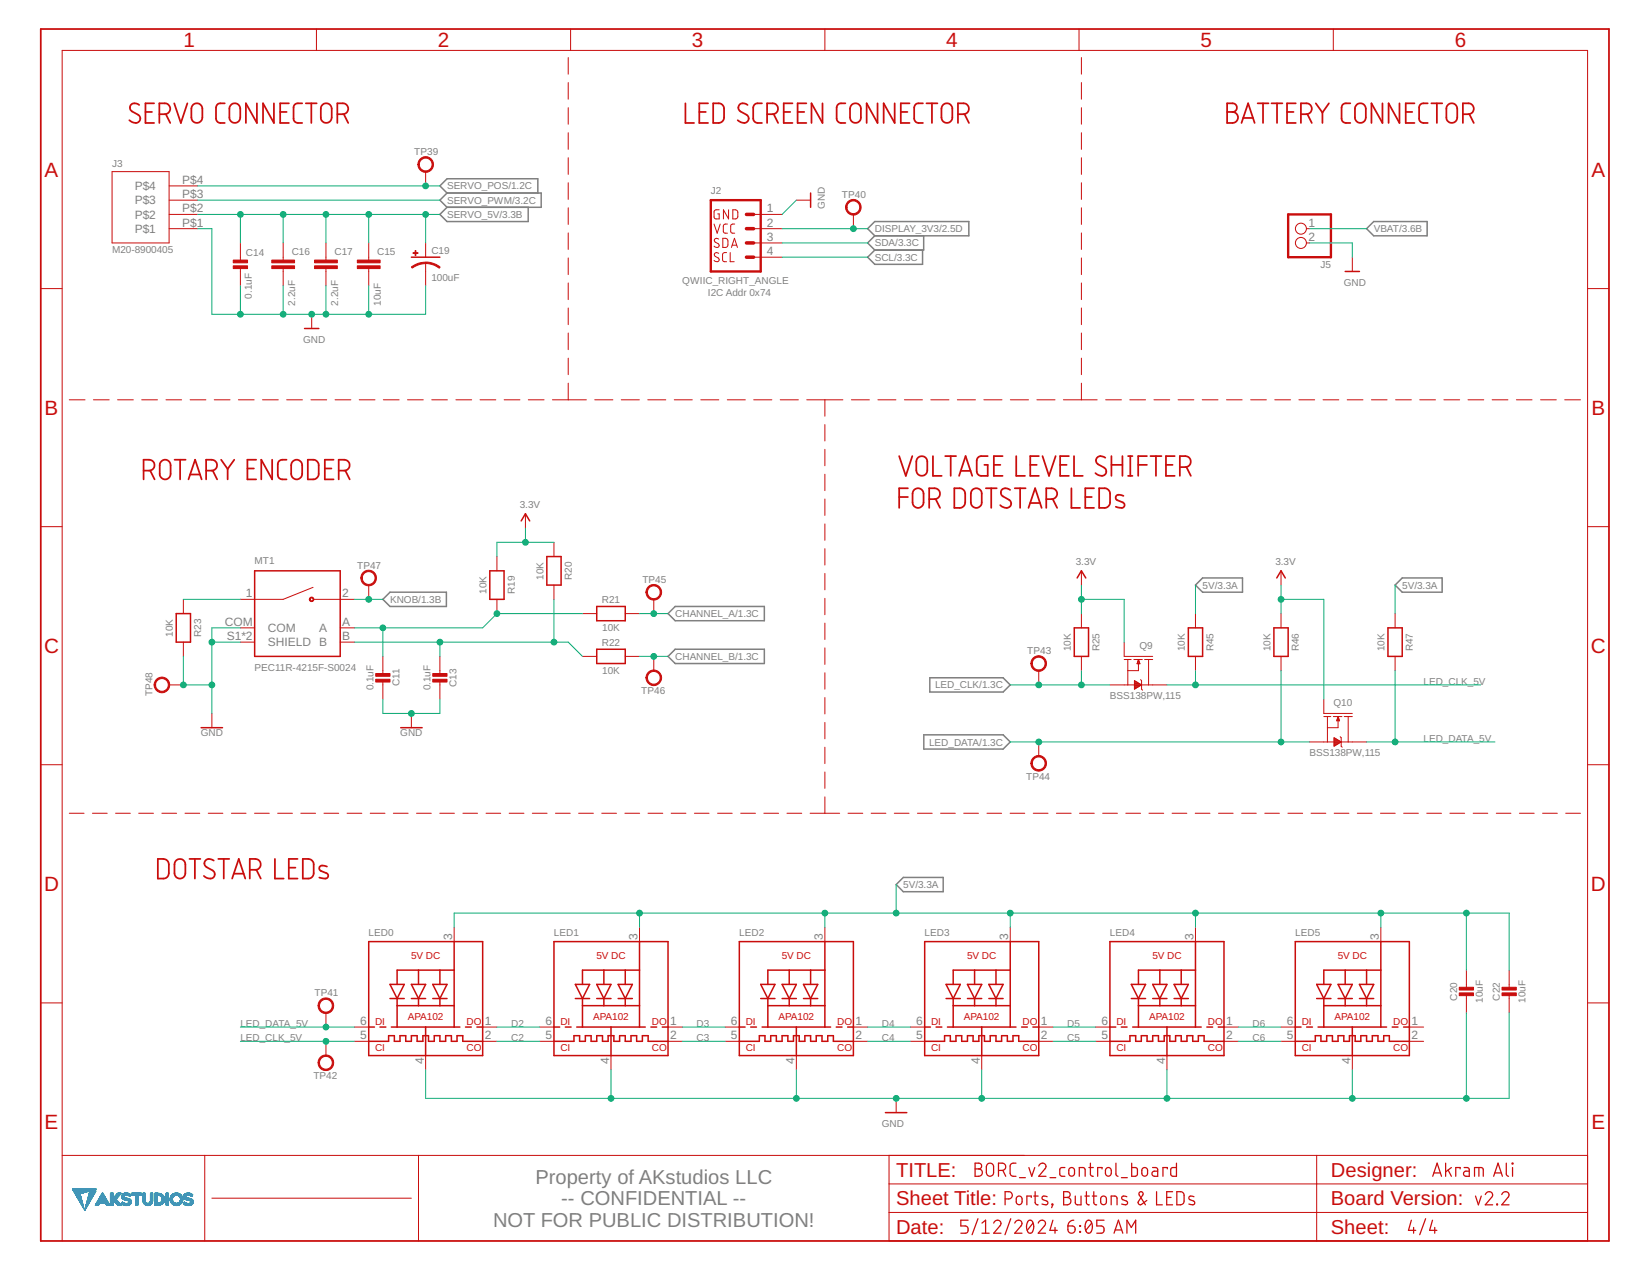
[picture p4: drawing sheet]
<svg xmlns="http://www.w3.org/2000/svg" width="279mm" height="216mm" viewBox="0 0 279 216" stroke-linecap="round" stroke-linejoin="round" font-family="sans-serif">
<defs><g id="words">
<g font-size="3.5" fill="#c90d0c">
<text x="31.1" y="8">1</text>
<text x="74.1" y="8">2</text>
<text x="117.1" y="8">3</text>
<text x="160.1" y="8">4</text>
<text x="203.2" y="8">5</text>
<text x="246.2" y="8">6</text>
<text x="7.5" y="29.9">A</text>
<text x="269.3" y="29.9">A</text>
<text x="7.5" y="70.2">B</text>
<text x="269.3" y="70.2">B</text>
<text x="7.5" y="110.5">C</text>
<text x="269.2" y="110.5">C</text>
<text x="7.5" y="150.8">D</text>
<text x="269.2" y="150.8">D</text>
<text x="7.5" y="191.1">E</text>
<text x="269.3" y="191.1">E</text>
</g>
<g font-size="3.4" fill="#808080">
<text x="90.6" y="200.3">Property of AKstudios LLC</text>
<text x="95" y="203.9">-- CONFIDENTIAL --</text>
<text x="83.4" y="207.6">NOT FOR PUBLIC DISTRIBUTION!</text>
</g>
<g font-size="3.4" fill="#c90d0c">
<text x="151.7" y="199.1">TITLE:</text>
<text x="151.7" y="203.9">Sheet Title:</text>
<text x="225.2" y="203.9">Board Version:</text>
<text x="225.2" y="199.1">Designer:</text>
<text x="151.7" y="208.8">Date:</text>
<text x="225.2" y="208.8">Sheet:</text>
</g>
<g font-size="2" fill="#808080">
<text x="22.8" y="34.6">P$3</text>
<text x="22.8" y="32.2">P$4</text>
<text x="30.8" y="35.9">P$2</text>
<text x="30.8" y="33.5">P$3</text>
<text x="30.8" y="31.1">P$4</text>
<text x="129.7" y="35.9">1</text>
<text x="22.8" y="39.4">P$1</text>
<text x="22.8" y="37">P$2</text>
<text x="30.8" y="38.4">P$1</text>
<text x="129.7" y="38.4">2</text>
<text x="129.7" y="40.8">3</text>
<text x="221.4" y="40.8">2</text>
<text x="221.4" y="38.4">1</text>
<text x="129.7" y="43.2">4</text>
<text x="41.6" y="101.1">1</text>
<text x="57.9" y="101.1">2</text>
<text x="38" y="105.9">COM</text>
<text x="45.3" y="107">COM</text>
<text x="54" y="107">A</text>
<text x="57.9" y="105.9">A</text>
<text x="38.4" y="108.3">S1*2</text>
<text x="45.3" y="109.4">SHIELD B</text>
<text x="57.9" y="108.3">B</text>
<text x="76.5" y="159" transform="rotate(-90 76.5 159)">3</text>
<text x="107.9" y="159" transform="rotate(-90 107.9 159)">3</text>
<text x="139.3" y="159" transform="rotate(-90 139.3 159)">3</text>
<text x="170.6" y="159" transform="rotate(-90 170.6 159)">3</text>
<text x="202" y="159" transform="rotate(-90 202 159)">3</text>
<text x="233.3" y="159" transform="rotate(-90 233.3 159)">3</text>
<text x="60.9" y="173.4">6</text>
<text x="82" y="173.4">1</text>
<text x="92.3" y="173.4">6</text>
<text x="113.4" y="173.4">1</text>
<text x="123.7" y="173.4">6</text>
<text x="144.8" y="173.4">1</text>
<text x="155" y="173.4">6</text>
<text x="176.1" y="173.4">1</text>
<text x="186.4" y="173.4">6</text>
<text x="207.5" y="173.4">1</text>
<text x="217.7" y="173.4">6</text>
<text x="238.8" y="173.4">1</text>
<text x="60.9" y="175.9">5</text>
<text x="82" y="175.9">2</text>
<text x="92.3" y="175.9">5</text>
<text x="113.4" y="175.9">2</text>
<text x="123.7" y="175.9">5</text>
<text x="144.8" y="175.9">2</text>
<text x="155" y="175.9">5</text>
<text x="176.1" y="175.9">2</text>
<text x="186.4" y="175.9">5</text>
<text x="207.5" y="175.9">2</text>
<text x="217.7" y="175.9">5</text>
<text x="238.8" y="175.9">2</text>
<text x="71.7" y="180.1" transform="rotate(-90 71.7 180.1)">4</text>
<text x="103.1" y="180.1" transform="rotate(-90 103.1 180.1)">4</text>
<text x="134.4" y="180.1" transform="rotate(-90 134.4 180.1)">4</text>
<text x="165.8" y="180.1" transform="rotate(-90 165.8 180.1)">4</text>
<text x="197.2" y="180.1" transform="rotate(-90 197.2 180.1)">4</text>
<text x="228.5" y="180.1" transform="rotate(-90 228.5 180.1)">4</text>
</g>
<g font-size="1.7" fill="#808080">
<text x="19" y="28.3">J3</text>
<text x="70.1" y="26.3">TP39</text>
<text x="75.7" y="34.5">SERVO_PWM/3.2C</text>
<text x="75.7" y="32.1">SERVO_POS/1.2C</text>
<text x="120.3" y="32.9">J2</text>
<text x="139.6" y="35.3" transform="rotate(-90 139.6 35.3)">GND</text>
<text x="142.5" y="33.5">TP40</text>
<text x="75.7" y="36.9">SERVO_5V/3.3B</text>
<text x="148" y="41.7">SDA/3.3C</text>
<text x="148" y="39.3">DISPLAY_3V3/2.5D</text>
<text x="232.5" y="39.3">VBAT/3.6B</text>
<text x="19" y="42.8">M20-8900405</text>
<text x="41.6" y="43.3">C14</text>
<text x="49.4" y="43.2">C16</text>
<text x="56.6" y="43.2">C17</text>
<text x="63.8" y="43.2">C15</text>
<text x="73" y="47.5">100uF</text>
<text x="73" y="42.9">C19</text>
<text x="148" y="44.1">SCL/3.3C</text>
<text x="223.5" y="45.3">J5</text>
<text x="42.6" y="50.5" transform="rotate(-90 42.6 50.5)">0.1uF</text>
<text x="50" y="51.7" transform="rotate(-90 50 51.7)">2.2uF</text>
<text x="57.2" y="51.7" transform="rotate(-90 57.2 51.7)">2.2uF</text>
<text x="64.4" y="51.7" transform="rotate(-90 64.4 51.7)">10uF</text>
<text x="115.5" y="48.1">QWIIC_RIGHT_ANGLE</text>
<text x="119.8" y="50">I2C Addr 0x74</text>
<text x="227.4" y="48.3">GND</text>
<text x="51.3" y="58">GND</text>
<text x="88" y="86">3.3V</text>
<text x="43.1" y="95.4">MT1</text>
<text x="182.1" y="95.6">3.3V</text>
<text x="215.8" y="95.6">3.3V</text>
<text x="60.5" y="96.2">TP47</text>
<text x="82.3" y="100.5" transform="rotate(-90 82.3 100.5)">10K</text>
<text x="87.1" y="100.5" transform="rotate(-90 87.1 100.5)">R19</text>
<text x="92" y="98.1" transform="rotate(-90 92 98.1)">10K</text>
<text x="96.8" y="98.1" transform="rotate(-90 96.8 98.1)">R20</text>
<text x="108.7" y="98.6">TP45</text>
<text x="203.5" y="99.6">5V/3.3A</text>
<text x="237.3" y="99.6">5V/3.3A</text>
<text x="29.2" y="107.7" transform="rotate(-90 29.2 107.7)">10K</text>
<text x="34.1" y="107.8" transform="rotate(-90 34.1 107.8)">R23</text>
<text x="66" y="102">KNOB/1.3B</text>
<text x="101.9" y="102">R21</text>
<text x="101.9" y="106.8">10K</text>
<text x="114.3" y="104.4">CHANNEL_A/1.3C</text>
<text x="43.1" y="113.5">PEC11R-4215F-S0024</text>
<text x="101.9" y="109.2">R22</text>
<text x="114.3" y="111.7">CHANNEL_B/1.3C</text>
<text x="173.8" y="110.7">TP43</text>
<text x="181.2" y="110.2" transform="rotate(-90 181.2 110.2)">10K</text>
<text x="186" y="110.2" transform="rotate(-90 186 110.2)">R25</text>
<text x="192.8" y="109.9">Q9</text>
<text x="200.5" y="110.2" transform="rotate(-90 200.5 110.2)">10K</text>
<text x="205.3" y="110.2" transform="rotate(-90 205.3 110.2)">R45</text>
<text x="215" y="110.2" transform="rotate(-90 215 110.2)">10K</text>
<text x="219.8" y="110.2" transform="rotate(-90 219.8 110.2)">R46</text>
<text x="234.3" y="110.2" transform="rotate(-90 234.3 110.2)">10K</text>
<text x="239.1" y="110.2" transform="rotate(-90 239.1 110.2)">R47</text>
<text x="25.8" y="117.8" transform="rotate(-90 25.8 117.8)">TP48</text>
<text x="63.2" y="116.8" transform="rotate(-90 63.2 116.8)">0.1uF</text>
<text x="67.6" y="116.1" transform="rotate(-90 67.6 116.1)">C11</text>
<text x="72.9" y="116.8" transform="rotate(-90 72.9 116.8)">0.1uF</text>
<text x="77.2" y="116.2" transform="rotate(-90 77.2 116.2)">C13</text>
<text x="101.9" y="114.1">10K</text>
<text x="108.5" y="117.5">TP46</text>
<text x="158.2" y="116.5">LED_CLK/1.3C</text>
<text x="187.8" y="118.3">BSS138PW,115</text>
<text x="225.7" y="119.5">Q10</text>
<text x="240.9" y="115.9">LED_CLK_5V</text>
<text x="34" y="124.6">GND</text>
<text x="67.7" y="124.6">GND</text>
<text x="240.9" y="125.5">LED_DATA_5V</text>
<text x="157.2" y="126.1">LED_DATA/1.3C</text>
<text x="173.7" y="131.9">TP44</text>
<text x="221.6" y="128">BSS138PW,115</text>
<text x="152.9" y="150.3">5V/3.3A</text>
<text x="62.4" y="158.3">LED0</text>
<text x="93.8" y="158.3">LED1</text>
<text x="125.1" y="158.3">LED2</text>
<text x="156.5" y="158.3">LED3</text>
<text x="187.8" y="158.3">LED4</text>
<text x="219.2" y="158.3">LED5</text>
<text x="40.7" y="173.8">LED_DATA_5V</text>
<text x="53.2" y="168.6">TP41</text>
<text x="86.5" y="173.8">D2</text>
<text x="117.9" y="173.8">D3</text>
<text x="149.2" y="173.8">D4</text>
<text x="180.6" y="173.8">D5</text>
<text x="212" y="173.8">D6</text>
<text x="246.6" y="169.3" transform="rotate(-90 246.6 169.3)">C20</text>
<text x="250.9" y="169.7" transform="rotate(-90 250.9 169.7)">10uF</text>
<text x="253.8" y="169.3" transform="rotate(-90 253.8 169.3)">C22</text>
<text x="258.2" y="169.7" transform="rotate(-90 258.2 169.7)">10uF</text>
<text x="40.7" y="176.2">LED_CLK_5V</text>
<text x="86.5" y="176.2">C2</text>
<text x="117.9" y="176.2">C3</text>
<text x="149.2" y="176.2">C4</text>
<text x="180.6" y="176.2">C5</text>
<text x="212" y="176.2">C6</text>
<text x="53" y="182.6">TP42</text>
<text x="149.2" y="190.7">GND</text>
</g>
<g font-size="1.7" fill="#c90d0c">
<text x="69.6" y="162.3">5V DC</text>
<text x="100.9" y="162.3">5V DC</text>
<text x="132.3" y="162.3">5V DC</text>
<text x="163.7" y="162.3">5V DC</text>
<text x="195" y="162.3">5V DC</text>
<text x="226.4" y="162.3">5V DC</text>
<text x="63.5" y="173.4">DI</text>
<text x="69" y="172.6">APA102</text>
<text x="79" y="173.4">DO</text>
<text x="94.8" y="173.4">DI</text>
<text x="100.4" y="172.6">APA102</text>
<text x="110.3" y="173.4">DO</text>
<text x="126.2" y="173.4">DI</text>
<text x="131.7" y="172.6">APA102</text>
<text x="141.7" y="173.4">DO</text>
<text x="157.6" y="173.4">DI</text>
<text x="163.1" y="172.6">APA102</text>
<text x="173.1" y="173.4">DO</text>
<text x="188.9" y="173.4">DI</text>
<text x="194.5" y="172.6">APA102</text>
<text x="204.4" y="173.4">DO</text>
<text x="220.3" y="173.4">DI</text>
<text x="225.8" y="172.6">APA102</text>
<text x="235.8" y="173.4">DO</text>
<text x="63.5" y="177.8">CI</text>
<text x="79" y="177.8">CO</text>
<text x="94.8" y="177.8">CI</text>
<text x="110.3" y="177.8">CO</text>
<text x="126.2" y="177.8">CI</text>
<text x="141.7" y="177.8">CO</text>
<text x="157.6" y="177.8">CI</text>
<text x="173.1" y="177.8">CO</text>
<text x="188.9" y="177.8">CI</text>
<text x="204.4" y="177.8">CO</text>
<text x="220.3" y="177.8">CI</text>
<text x="235.8" y="177.8">CO</text>
</g>
</g></defs>
<g fill="none" stroke="#808080" stroke-width=".25">
<path d="M75.6 32.7l-1.2 1.2 1.2 1.2M75.6 32.7h16v2.4h-16M75.6 32.7l-1.2-1.2 1.2-1.3h15.4v2.5M75.6 35.1l-1.2 1.2 1.2 1.2h13.8v-2.4M148 39.9l-1.2 1.2 1.2 1.2M148 37.5h16v2.4h-16l-1.2-1.2zM156.3 39.9v2.4h-8.3M231.3 38.7l1.2-1.2h9v2.4h-9zM148 42.3l-1.2 1.2 1.2 1.2h8.1v-2.4M202.3 99l1.2-1.2h6.8v2.4h-6.8zM236.1 99l1.2-1.2h6.8v2.4h-6.8zM64.8 101.4l1.2-1.2h9.5v2.4h-9.5z"/>
<path d="M113.1 111.1l1.2-1.2h15v2.4h-15zM114.3 102.6h15v2.4h-15l-1.2-1.2zM157.4 114.7h12.4l1.2 1.2-1.2 1.2h-12.4zM156.3 124.3h13.5l1.2 1.2-1.2 1.2h-13.5zM151.7 149.7l1.2-1.2h6.7v2.4h-6.7z"/>
</g>
<g fill="none" stroke="#c90d0c" stroke-width=".3">
<path d="M6.9 4.9h265.4v205.1h-265.4zM23.6 17.8a.87 .87 0 0 0-1.1-.3 .87 .87 0 0 0-.5 .9l.4 .5 1 .5a.8 .8 0 0 1 .2 1.2 .8 .8 0 0 1-1.2 .1l-.5-.4M24.6 18.9h1.1M26.1 17.5h-1.5v3.3h1.5M27 19.3a1.59 1.59 0 0 0 1.6-.3 .91 .91 0 0 0 .1-1 .91 .91 0 0 0-.8-.5h-.9v3.3M28.1 19.3l.7 1.5M29.5 17.5l1.1 3.3 1.1-3.3M32.7 17.7a.93 .93 0 0 1 1-.2 .93 .93 0 0 1 .5 .9v1.5a.93 .93 0 0 1-.9 .9 .93 .93 0 0 1-.9-.9v-1.5zM38 17.5h-.7a.7 .7 0 0 0-.7 .7v1.9a.77 .77 0 0 0 .7 .7h.7M39.1 17.7a.92 .92 0 0 1 1-.1 .92 .92 0 0 1 .6 .8v1.5a.92 .92 0 0 1-1 .9 .92 .92 0 0 1-.9-.9v-1.8zM43.5 17.5v3.3l-1.9-3.3v3.3M46.4 17.5v3.3l-1.9-3.3v3.3"/>
<path d="M47.4 18.9h1.1M48.9 17.5h-1.5v3.3h1.5M51.1 17.5h-.7a.7 .7 0 0 0-.7 .7v1.9a.73 .73 0 0 0 .7 .7h.7M51.8 17.5h1.8M52.7 17.5v3.3M54.6 17.7a.92 .92 0 0 1 1-.1 .92 .92 0 0 1 .5 .8v1.5a.92 .92 0 0 1-.9 .9 .92 .92 0 0 1-.9-.9v-1.8zM57.1 19.3a1.67 1.67 0 0 0 1.6-.3 .93 .93 0 0 0 .1-1 .93 .93 0 0 0-.8-.5h-.9v3.3M58.2 19.3l.7 1.5M116 17.5v3.3h1.5M118.3 18.9h1.1M119.8 17.5h-1.5v3.3h1.5M120.7 17.5a1.64 1.64 0 0 1 1.6 .2l.2 .7v1.7l-.2 .4a1.69 1.69 0 0 1-1.6 .3z"/>
<path d="M126.5 17.8a.87 .87 0 0 0-1-.3 .87 .87 0 0 0-.5 .9l.3 .5 1 .5a.8 .8 0 0 1 .2 1.2 .8 .8 0 0 1-1.1 .1l-.6-.4M128.9 17.5h-.7a.73 .73 0 0 0-.7 .7v1.9a.77 .77 0 0 0 .7 .7h.7M129.8 19.3a1.67 1.67 0 0 0 1.6-.3 .91 .91 0 0 0 .2-1 .91 .91 0 0 0-.9-.5h-.9v3.3M130.9 19.3l.8 1.5M132.6 18.9h1.1M134.1 17.5h-1.5v3.3h1.5M135 18.9h1.1M136.5 17.5h-1.5v3.3h1.5M139.2 17.5v3.3l-1.9-3.3v3.3M143.1 17.5h-.8a.73 .73 0 0 0-.7 .7v1.9a.77 .77 0 0 0 .7 .7h.8M144.2 17.7a.91 .91 0 0 1 1-.2 .91 .91 0 0 1 .5 .9v1.5a.92 .92 0 0 1-.9 .9 .92 .92 0 0 1-1-.9v-1.5zM148.5 17.5v3.3l-1.8-3.3v3.3"/>
<path d="M151.4 17.5v3.3l-1.9-3.3v3.3M152.4 18.9h1.2M153.9 17.5h-1.5v3.3h1.5M156.2 17.5h-.8a.7 .7 0 0 0-.7 .7v1.9a.77 .77 0 0 0 .7 .7h.8M156.8 17.5h1.8M157.7 17.5v3.3M159.6 17.7a.91 .91 0 0 1 1-.2 .91 .91 0 0 1 .6 .9v1.5a.92 .92 0 0 1-1 .9 .92 .92 0 0 1-.9-.9v-1.5zM162.1 19.3a1.67 1.67 0 0 0 1.6-.3 .91 .91 0 0 0 .2-1 .91 .91 0 0 0-.9-.5h-.9v3.3M163.2 19.3l.8 1.5M207.7 17.5h.9a.73 .73 0 0 1 .7 .7 .73 .73 0 0 1-.7 .7 .93 .93 0 0 1 .9 1 .93 .93 0 0 1-.9 .9h-.9zM207.7 18.9h.9M210.4 20h1.6"/>
<path d="M212.8 17.5h1.9M213.7 17.5v3.3M215.2 17.5h1.8M216.1 17.5v3.3M217.8 18.9h1.1M219.3 17.5h-1.5v3.3h1.5M220.2 19.3a1.67 1.67 0 0 0 1.6-.3 .93 .93 0 0 0 .1-1 .93 .93 0 0 0-.8-.5h-.9v3.3M221.3 19.3l.7 1.5M222.7 17.5l1.1 1.5M223.8 19v1.8M224.9 17.5l-1.1 1.5M228.5 17.5h-.7a.7 .7 0 0 0-.8 .7v1.9a.73 .73 0 0 0 .8 .7h.7"/>
<path d="M229.6 17.7a.92 .92 0 0 1 1-.1 .92 .92 0 0 1 .5 .8v1.5a.92 .92 0 0 1-.9 .9 .92 .92 0 0 1-.9-.9v-1.8zM234 17.5v3.3l-1.9-3.3v3.3M236.8 17.5v3.3l-1.8-3.3v3.3M237.9 18.9h1.1M239.4 17.5h-1.5v3.3h1.5M241.6 17.5h-.7a.7 .7 0 0 0-.7 .7v1.9a.73 .73 0 0 0 .7 .7h.7M242.2 17.5h1.9M243.2 17.5v3.3M245.1 17.7a.92 .92 0 0 1 1-.1 .92 .92 0 0 1 .5 .8v1.5a.92 .92 0 0 1-.9 .9 .92 .92 0 0 1-.9-.9v-1.8zM247.6 19.3a1.67 1.67 0 0 0 1.6-.3 .93 .93 0 0 0 .1-1 .93 .93 0 0 0-.8-.5h-.9v3.3M248.7 19.3l.7 1.5M210.1 20.8l1.1-3.3 1.1 3.3"/>
<path d="M24.3 79.6a1.67 1.67 0 0 0 1.6-.3 .91 .91 0 0 0 .2-1 .91 .91 0 0 0-.9-.5h-.9v3.3M25.4 79.6l.8 1.5M27.3 78a.91 .91 0 0 1 1-.1 .91 .91 0 0 1 .6 .8v1.5a.92 .92 0 0 1-.9 .9 .92 .92 0 0 1-1-.9l.1-1.8zM29.5 77.8h1.9M30.5 77.8v3.3M34.9 79.6a1.67 1.67 0 0 0 1.6-.3 .91 .91 0 0 0 .2-1 .91 .91 0 0 0-.9-.5h-.9v3.3M36 79.6l.7 1.5M37.4 77.8l1.1 1.6M38.5 79.4v1.7M39.6 77.8l-1.1 1.6M41.9 79.3h1.1M43.3 77.8h-1.4v3.3h1.4"/>
<path d="M46.1 77.8v3.3l-1.9-3.3v3.3M48.5 77.8h-.7a.77 .77 0 0 0-.8 .7v1.9a.74 .74 0 0 0 .8 .7h.7M49.6 78a.93 .93 0 0 1 1-.1 .93 .93 0 0 1 .5 .8v1.5a.93 .93 0 0 1-.9 .9 .93 .93 0 0 1-.9-.9v-1.5zM52.1 77.8h1.2l.4 .3 .2 .4v1.9l-.2 .4-.4 .3h-1.2zM55 79.3h1.1M56.5 77.8h-1.5v3.3h1.5M57.3 79.6a1.67 1.67 0 0 0 1.6-.3 .91 .91 0 0 0 .2-1 .91 .91 0 0 0-.8-.5h-1v3.3M58.4 79.6l.8 1.5M152.2 77.2l1.1 3.3 1.1-3.3M155.4 77.4a.93 .93 0 0 1 1-.1 .93 .93 0 0 1 .5 .8v1.5a.93 .93 0 0 1-.9 .9 .93 .93 0 0 1-.9-.9v-1.5zM157.9 77.2v3.3h1.5M160 77.2h1.8"/>
<path d="M160.9 77.2v3.3M162.6 79.7h1.7M167.2 77.2h-1.2a.77 .77 0 0 0-.7 .7v1.9a.77 .77 0 0 0 .7 .7h1.2v-1.8h-.6M168.2 78.7h1.1M169.7 77.2h-1.5v3.3h1.5M172 77.2v3.3h1.5M174.3 78.7h1.2M175.8 77.2h-1.5v3.3h1.5M176.4 77.2l1.1 3.3 1.1-3.3M179.4 78.7h1.1M180.9 77.2h-1.5v3.3h1.5M181.8 77.2v3.3h1.4"/>
<path d="M187 77.4a.87 .87 0 0 0-1-.2 .87 .87 0 0 0-.5 .9l.3 .5 1.1 .5a.8 .8 0 0 1 .2 1.2 .8 .8 0 0 1-1.2 .1l-.5-.3M188.1 78.7h1.8M188.1 77.2v3.3M189.9 77.2v3.3M190.9 77.2h.7M191.3 77.2v3.3M192.6 78.7h1.5M194.1 77.2h-1.5v3.3M194.7 77.2h1.9M195.6 77.2v3.3M197.3 78.7h1.1M198.8 77.2h-1.5v3.3h1.5"/>
<path d="M199.7 79a1.67 1.67 0 0 0 1.6-.3 .93 .93 0 0 0 .1-1 .93 .93 0 0 0-.8-.5h-.9v3.3M200.8 79l.7 1.5M31.9 81.1l1.1-3.3 1.1 3.3M32.2 80.3h1.6M152.2 84.1h1.4M153.6 82.6h-1.4v3.3M154.7 82.8a.95 .95 0 0 1 1-.1 .95 .95 0 0 1 .6 .8v1.5a.93 .93 0 0 1-.9 .9 .93 .93 0 0 1-1-.9v-1.5zM157.2 84.5a1.59 1.59 0 0 0 1.7-.4 .91 .91 0 0 0 .1-1 .91 .91 0 0 0-.8-.5h-1v3.3M158.3 84.5l.8 1.4M161.5 82.6h1.2l.4 .3 .2 .4v2l-.2 .4-.4 .2h-1.2zM162.3 80.5l1.1-3.3 1.1 3.3M164.6 82.8a.93 .93 0 0 1 1-.1 .93 .93 0 0 1 .5 .8v1.5a.92 .92 0 0 1-.9 .9 .92 .92 0 0 1-.9-.9v-1.5z"/>
<path d="M166.8 82.6h1.9M167.7 82.6v3.3M170.9 82.9a.87 .87 0 0 0-1-.3 .87 .87 0 0 0-.5 .9l.2 .4 1.2 .7a.79 .79 0 0 1 .1 1.1 .79 .79 0 0 1-1.1 .1l-.5-.3M171.7 82.6h1.9M172.6 82.6v3.3M174.1 85.9l1.1-3.3 1.1 3.3M174.3 85.1h1.7M177.1 84.5a1.59 1.59 0 0 0 1.6-.4 .91 .91 0 0 0 .1-1 .91 .91 0 0 0-.8-.5h-.9v3.3M178.2 84.5l.7 1.4M181.3 82.6v3.3h1.5M183.7 84.1h1.1M185.1 82.6h-1.4v3.3h1.4"/>
<path d="M186 82.6h1.2l.4 .3 .2 .4v2l-.2 .4-.4 .2h-1.2zM190.1 83.9l-.5-.2a.52 .52 0 0 0-.7 .2 .52 .52 0 0 0 .1 .7l1 .4a.48 .48 0 0 1 .3 .5 .48 .48 0 0 1-.5 .4l-1-.2M190.9 80.5h.7M26.7 145.3a1.79 1.79 0 0 1 1.6 .3l.3 .7-.1 1.7a.87 .87 0 0 1-.9 .7h-.9zM29.8 145.6a.91 .91 0 0 1 1-.2 .91 .91 0 0 1 .6 .9v1.4a.92 .92 0 0 1-1 1 .92 .92 0 0 1-.9-1v-1.4zM32.1 145.3h1.8M33 145.3v3.4M36.2 145.6a.89 .89 0 0 0-1.1-.3 .89 .89 0 0 0-.5 1l.4 .4 1 .6a.76 .76 0 0 1 .3 1 .76 .76 0 0 1-1 .3l-.8-.4M36.9 145.3h1.9M37.9 145.3v3.4M39.3 148.7l1.1-3.4 1.1 3.4M39.6 147.8h1.6"/>
<path d="M42.3 147.2h.9a.92 .92 0 0 0 .9-.9 .92 .92 0 0 0-.9-1h-.9v3.4M43.4 147.2l.7 1.5M46.5 145.3v3.4h1.5M48.9 146.8h1.1M50.4 145.3h-1.5v3.4h1.5M51.2 145.3a1.69 1.69 0 0 1 1.6 .3l.3 .7v1.4l-.1 .5a.86 .86 0 0 1-.8 .5h-1zM55.3 146.6l-.8-.1a.48 .48 0 0 0-.5 .3 .48 .48 0 0 0 .3 .6l.9 .3a.47 .47 0 0 1 .3 .6 .47 .47 0 0 1-.4 .4l-1.1-.2"/>
</g>
<g fill="none" stroke="#c90d0c" stroke-width=".17">
<path d="M53.6 4.9v3.6M96.2 9.7v2.9M96.2 14v2.8M96.2 18.2v2.8M96.6 4.9v3.6M139.6 4.9v3.6M182.6 4.9v3.6M183 9.7v2.9M183 14v2.8M183 18.2v2.8M225.6 4.9v3.6M19 29h9.6v12.1h-9.6z"/>
<path d="M28.6 36.3h4.8M28.6 38.7h4.8M28.6 33.9h4.8M28.6 31.5h4.8M72 29v2.5M96.2 22.5v2.8M96.2 26.7v2.8M96.2 30.9v2.8M96.2 35.2v2.8M96.2 39.4v2.8M120.8 37.9l.6 1.6 .5-1.6M121.7 35.5h-.5l-.3 .2-.1 1 .3 .3h.6v-.8h-.2"/>
<path d="M123.1 37.9l-.5 .1-.2 .3v.9l.2 .2 .5 .1M123.3 35.5v1.5l-.9-1.5v1.5M124 35.5h.4a.43 .43 0 0 1 .5 .4l-.1 .9-.2 .2h-.6zM124.3 37.9l-.6 .1v.3v1.1l.6 .1M127.5 36.3h4.9M127.5 38.7h4.9M134.8 33.9h2.4M144.4 36.3v2.4M183 22.5v2.8M183 26.7v2.8M183 30.9v2.8M183 35.2v2.8"/>
<path d="M183 39.4v2.8M221.1 38.7h.5M6.9 48.8h3.6M40.7 41.1v3.1M40.7 45.2v3.1M47.9 41.1v2.9M47.9 45.4v2.9M52.7 53.2v2.4M55.2 41.1v2.9M55.2 45.4v2.9M62.4 41.1v2.9M62.4 45.4v2.9"/>
<path d="M72 41.1v2.4M72 44.5v3.8M96.2 43.6v2.9M96.2 47.9v2.8M96.2 52.1v2.8M96.2 56.3v2.9M121.6 40.4l-.4-.1-.2 .1-.1 .3 .2 .3 .4 .2a.36 .36 0 0 1 .2 .5 .36 .36 0 0 1-.5 .1l-.4-.1M121.6 42.9l-.4-.2-.2 .1-.1 .3 .2 .3 .4 .2a.36 .36 0 0 1 .2 .5 .36 .36 0 0 1-.5 .2l-.4-.2M122.3 40.3h.5a.43 .43 0 0 1 .4 .5v.6l-.1 .3-.8 .2zM123 42.7l-.5 .1-.2 .3v1l.2 .2h.5M123.6 42.7v1.6h.6M123.8 41.9l.5-1.6 .5 1.6"/>
<path d="M123.9 41.5h.8M127.5 41.1h4.9M127.5 43.5h4.9M183 43.6v2.9M183 47.9v2.8M183 52.1v2.8M183 56.3v2.9M221.1 41.1h.5M228.9 43.5v2.4M268.7 48.8h3.6M11.7 67.6h2.7M15.8 67.6h2.7"/>
<path d="M19.9 67.6h2.7M24 67.6h2.6M28.1 67.6h2.6M32.2 67.6h2.6M36.3 67.6h2.6M40.3 67.6h2.7M44.4 67.6h2.7M48.5 67.6h2.7M52.6 67.6h2.7M56.7 67.6h2.7M60.8 67.6h2.7M64.9 67.6h2.6"/>
<path d="M69 67.6h2.6M73.1 67.6h2.6M77.2 67.6h2.6M81.2 67.6h2.7M85.3 67.6h2.7M89.4 67.6h2.7M93.5 67.6h5.7M96.2 60.6v2.8M96.2 64.8v2.8M100.6 67.6h3.1M105.1 67.6h3.1M109.6 67.6h3.1"/>
<path d="M114.1 67.6h3.1M118.6 67.6h3M123.1 67.6h3M127.6 67.6h3M132 67.6h3.1M136.5 67.6h6.1M139.6 67.6v2.8M139.6 71.8v2.8M139.6 76v2.8M144.1 67.6h3M148.6 67.6h3M153.1 67.6h3"/>
<path d="M157.5 67.6h3.1M162 67.6h3.1M166.5 67.6h3.1M171 67.6h3.1M175.5 67.6h3M180 67.6h5.7M183 60.6v2.8M183 64.8v2.8M187.1 67.6h2.7M191.2 67.6h2.7M195.3 67.6h2.7M199.4 67.6h2.6"/>
<path d="M203.5 67.6h2.6M207.6 67.6h2.6M211.6 67.6h2.7M215.7 67.6h2.7M219.8 67.6h2.7M223.9 67.6h2.7M228 67.6h2.7M232.1 67.6h2.6M236.2 67.6h2.6M240.3 67.6h2.6M244.3 67.6h2.7M248.4 67.6h2.7"/>
<path d="M252.5 67.6h2.7M256.6 67.6h2.7M260.7 67.6h2.7M264.8 67.6h2.7M6.9 89.1h3.6M53 99.4l-5.1 2h-7.2M62.4 99v2.4M84.1 94.2v2.4M88.9 86.9v2.4M93.7 91.8v2.4M93.7 99v2.4M139.6 80.2v2.8"/>
<path d="M139.6 84.4v2.8M139.6 88.6v2.8M139.6 92.8v2.8M139.6 97v2.8M183 96.6v2.4M216.8 96.6v2.4M268.7 89.1h3.6M28.6 115.9h2.4M31 101.4v2.4M31 108.6v2.5M40.7 106.2h2.4M40.7 108.6h2.4"/>
<path d="M53.1 101.4h6.9M57.6 106.2h2.4M57.6 108.6h2.4M64.8 111.1v3.1M64.8 115.2v3.1M74.4 111.1v3.1M74.4 115.2v3.1M84.1 101.4v2.4M98.6 103.8h2.4M98.6 111.1h2.4M105.8 103.8h2.4M105.8 111.1h2.4"/>
<path d="M110.6 101.4v2.4M110.6 111.1v2.4M139.6 101.2v2.8M139.6 105.4v2.8M139.6 109.6v2.8M139.6 113.8v2.8M139.6 118v2.8M175.8 113.5v2.4M183 103.8v2.4M183 111.1v2.4M187.8 115.9h9.7M190.2 108.6v2.5h4.9"/>
<path d="M190.2 111.6h1.2M190.9 111.6v4.3M191.9 111.6h1.4M192 115.2l1.2 .7-1.2 .7zM192 116.6h.1M192 116.5h.3M192 116.3h.4M192 116.2h.6M192 116.1h.8M192 116h1M192 115.8h1M192 115.7h.8"/>
<path d="M192 115.5h.6M192 115.4h.4M192 115.3h.3M192 115.2h.1M192.4 112.3h.5M192.5 112.2h.3M192.5 112h.3M192.6 111.9h.2M192.6 111.8h.1M192.6 111.7h.1M192.7 112.3v1.2h-1.8M192.7 111.6l.2 .7h-.5z"/>
<path d="M193 115l.2 .2v1.4l.2 .2M193.7 111.6h1.4M194.4 111.6v4.3M202.3 103.8v2.4M202.3 111.1v2.4M216.8 103.8v2.4M216.8 111.1v2.4M224 118.3v2.4h4.9M236.1 103.8v2.4M236.1 111.1v2.4M6.9 129.4h3.6M11.7 137.6h2.5"/>
<path d="M15.6 137.6h2.5M19.6 137.6h2.5M23.5 137.6h2.5M27.4 137.6h2.5M31.3 137.6h2.5M35.2 137.6h2.5M35.9 120.7v2.4M39.2 137.6h2.4M43.1 137.6h2.5M47 137.6h2.5M50.9 137.6h2.5M54.8 137.6h2.5"/>
<path d="M58.7 137.6h2.5M62.7 137.6h2.5M66.6 137.6h2.5M69.6 120.7v2.4M70.5 137.6h2.5M74.4 137.6h2.5M78.3 137.6h2.5M82.3 137.6h2.4M86.2 137.6h2.5M90.1 137.6h2.5M94 137.6h2.5M97.9 137.6h2.5"/>
<path d="M101.8 137.6h2.5M105.7 137.6h2.5M109.7 137.6h2.5M113.6 137.6h2.5M117.5 137.6h2.5M121.4 137.6h2.5M125.3 137.6h2.5M129.3 137.6h2.5M133.2 137.6h2.5M137.1 137.6h5M139.6 122.2v2.8M139.6 126.4v2.8"/>
<path d="M139.6 130.6v2.8M139.6 134.8v2.8M143.5 137.6h2.5M147.4 137.6h2.5M151.3 137.6h2.5M155.3 137.6h2.5M159.2 137.6h2.5M163.1 137.6h2.5M167 137.6h2.5M170.9 137.6h2.5M174.9 137.6h2.5M175.8 125.5v2.5"/>
<path d="M178.8 137.6h2.5M182.7 137.6h2.5M186.6 137.6h2.5M190.5 137.6h2.5M194.4 137.6h2.5M198.4 137.6h2.5M202.3 137.6h2.5M206.2 137.6h2.5M210.1 137.6h2.5M214 137.6h2.5M218 137.6h2.5M221.6 125.5h4.2"/>
<path d="M221.9 137.6h2.5M224 121.2h1.2M224.6 121.2v4.3M225.6 121.2h1.5M225.8 124.8l1.2 .7-1.2 .8zM225.8 126.2h.1M225.8 126h.3M225.8 125.9h.5M225.8 125.8h.7M225.8 125.7h.9M225.8 125.6h1.1M225.8 125.5h1.1"/>
<path d="M225.8 125.4h.9M225.8 125.3h.7M225.8 125.2h.5M225.8 125h.3M225.8 124.9h.2M225.8 137.6h2.5M226.2 121.9h.5M226.3 121.8h.3M226.3 121.6h.3M226.4 121.5h.1M226.4 121.4h.1M226.4 121.3h.1"/>
<path d="M226.4 122v1.1h-1.8M226.4 121.2l.3 .8h-.5zM226.8 124.7l.2 .1v1.5l.1 .1M227 125.5h4.3M227.5 121.2h1.4M228.2 121.2v4.3M229.7 137.6h2.5M233.6 137.6h2.5M237.5 137.6h2.5M241.4 137.6h2.5M245.4 137.6h2.5M249.3 137.6h2.5"/>
<path d="M253.2 137.6h2.5M257.1 137.6h2.5M261 137.6h2.5M265 137.6h2.5M268.7 129.4h3.6M76.9 156.9v2.4M108.2 156.9v2.4M139.6 156.9v2.4M171 156.9v2.4M202.3 156.9v2.4M233.7 156.9v2.4M6.9 169.7h3.6"/>
<path d="M55.2 171.4v2.4M55.2 176.2v2.4M60 173.8h2.4M60 176.2h2.4M72 178.6v2.4M81.7 173.8h2.4M81.7 176.2h2.4M91.3 173.8h2.4M91.3 176.2h2.4M103.4 178.6v2.4M113.1 173.8h2.4M113.1 176.2h2.4"/>
<path d="M122.7 173.8h2.4M122.7 176.2h2.4M134.8 178.6v2.4M144.4 173.8h2.4M144.4 176.2h2.4M154.1 173.8h2.4M154.1 176.2h2.4M166.1 178.6v2.4M175.8 173.8h2.4M175.8 176.2h2.4M185.4 173.8h2.4M185.4 176.2h2.4"/>
<path d="M197.5 178.6v2.4M207.1 173.8h2.4M207.1 176.2h2.4M216.8 173.8h2.4M216.8 176.2h2.4M228.9 178.6v2.4M238.5 173.8h2.4M238.5 176.2h2.4M248.2 164.1v3.2M248.2 168.2v3.2M255.4 164.1v3.2M255.4 168.2v3.2"/>
<path d="M268.7 169.7h3.6M10.5 195.5h258.2M34.6 195.5v14.5M70.8 195.5v14.5M150.5 195.5v14.5h118.2v-201.5h-258.2v201.5M151.7 185.8v2.5M222.8 195.5v14.5M35.9 202.7h33.7M150.5 205.1h118.2M150.5 200.3h118.2"/>
<circle cx="220.2" cy="38.7" r=".93"/>
<circle cx="220.2" cy="41.1" r=".93"/>
</g>
<g fill="none" stroke="#c90d0c" stroke-width=".21">
<path d="M165 196.8h.6a.49 .49 0 0 1 .5 .5 .49 .49 0 0 1-.5 .5 .62 .62 0 0 1 .6 .6 .62 .62 0 0 1-.6 .6h-.6zM165 197.8h.6M167.2 196.9l.5-.1 .3 .3 .1 1.3a.61 .61 0 0 1-.6 .6 .61 .61 0 0 1-.6-.6v-1zM169 198h.6a.61 .61 0 0 0 .6-.6 .61 .61 0 0 0-.6-.6h-.6v2.2M169.7 198l.5 1M171.9 196.8h-.5a.51 .51 0 0 0-.5 .5v1.2l.1 .3 .4 .2h.5M172.5 199.3h1M174.1 197.5l.5 1.5 .5-1.5M175.8 197.3a.6 .6 0 0 1 .8-.5 .6 .6 0 0 1 .2 1l-1 1.2h1.2M177.7 199.3h1M180.2 197.5l-.6 .1-.3 .3 .1 .9 .3 .2h.5M181 197.7l.4-.2a.83 .83 0 0 1 0 1.5l-.3-.1-.2-.2z"/>
<path d="M182.6 199v-1.5l.8 .1 .2 .2v1.2M184.3 197.5h.7M184.5 196.8l.1 2 .4 .2M186.5 197.8v-.3h-.7v1.5M187.2 197.7l.5-.2a.83 .83 0 0 1 0 1.5l-.4-.1-.2-.2v-.7zM188.8 196.8l.1 2 .3 .2M189.8 199.3h1M191.5 196.8v2.2h.8l.2-.2v-1l-.2-.2-.8-.1M193.3 197.7l.5-.2a.83 .83 0 0 1 0 1.5l-.3-.1-.2-.2zM195.1 197.5l.6 .1 .2 .2v1.2h-.5a.43 .43 0 0 1-.5-.4 .43 .43 0 0 1 .5-.4h.5M197.5 197.8v-.3h-.7v1.5M199.1 196.8v2.2h-.8l-.2-.2v-1l.2-.2 .8-.1"/>
<path d="M242.5 199l.7-2.2 .7 2.2M242.7 198.5h1.1M244.6 196.8v2.2M245.1 198l.5 1M245.6 197.5l-1 .8M247.1 197.8v-.3h-.7v1.5M247.8 197.5l.6 .1 .2 .2v1.2h-.5a.43 .43 0 0 1-.4-.4 .43 .43 0 0 1 .4-.4h.5M249.5 199v-1.5h1.2l.2 .2 .1 .2v1.1M250.3 197.5v1.5M252.8 199l.7-2.2 .8 2.2M253 198.5h1.1M254.9 196.8v1.8l.1 .3 .3 .1"/>
<path d="M255.9 196.8h.1v.1h-.1zM256 197.5v1.5M163.8 206.5h-1.2v.9h.7a.63 .63 0 0 1 .5 .6 .63 .63 0 0 1-.5 .7h-.7M165.5 206.2l-1 2.7M166.2 208.7h1.2M166.2 206.9l.6-.4v2.2M168.2 206.9a.6 .6 0 0 1 .8-.4 .6 .6 0 0 1 .2 .9l-1 1.3h1.2M170.1 202.9h.6a.61 .61 0 0 0 .6-.7 .61 .61 0 0 0-.6-.6h-.6v2.3M171 206.2l-.9 2.7M171.7 206.9a.61 .61 0 0 1 .9-.4 .61 .61 0 0 1 .2 .9l-1.1 1.3h1.3M172.1 202.5l.5-.1a.84 .84 0 0 1 .1 1.4h-.3l-.4-.3zM174 206.6a.51 .51 0 0 1 .6-.1 .51 .51 0 0 1 .3 .5v.6v.5a.53 .53 0 0 1-.6 .6 .53 .53 0 0 1-.5-.6l-.1-.8z"/>
<path d="M174.5 202.6v-.2h-.7v1.5M174.8 206.9l-1 1.3M174.9 202.4h.8M175.2 201.6v1.9l.2 .3 .3 .1M175.7 206.9a.6 .6 0 0 1 .9-.4 .6 .6 0 0 1 .1 .9l-1 1.3h1.2M177.2 202.5l-.5-.1a.32 .32 0 0 0-.4 .2 .32 .32 0 0 0 .2 .4l.6 .2a.33 .33 0 0 1 .2 .4 .33 .33 0 0 1-.3 .3l-.7-.2M178 203.7h.2v.2h-.2zM178.2 203.9l-.2 .4M178.2 206.5l-.5 1.7h1.2M178.5 207.7v1M180 201.6h.6a.49 .49 0 0 1 .5 .5 .49 .49 0 0 1-.5 .5 .62 .62 0 0 1 .6 .6 .62 .62 0 0 1-.6 .7h-.6zM180 202.6h.6"/>
<path d="M180.7 207.4h.8a.62 .62 0 0 1 .5 .7 .62 .62 0 0 1-.7 .6 .62 .62 0 0 1-.6-.7zM181.7 206.5a.98 .98 0 0 0-1 .9M182 202.4v1.2l.3 .3h.6v-1.5M182.7 207.4h.2v.1h-.2zM182.7 208.4h.2v.1h-.2zM183.6 202.4h.7M183.9 201.6v2l.2 .2 .2 .1M183.9 206.6a.51 .51 0 0 1 .6-.1 .51 .51 0 0 1 .3 .5l.1 .6-.1 .5a.54 .54 0 0 1-.6 .6 .54 .54 0 0 1-.5-.6l-.1-.8zM184.7 206.9l-1 1.3M184.8 202.4h.8M185.1 201.6v2l.5 .3M186.4 202.5l.4-.1a.83 .83 0 0 1 0 1.4h-.3l-.2-.3z"/>
<path d="M186.8 206.5h-1.2v.9h.8a.63 .63 0 0 1 .4 .6 .63 .63 0 0 1-.4 .7h-.8M188 203.9v-1.5h.8l.2 .2v1.3M188.5 208.7l.8-2.2 .7 2.2M188.7 208.1h1.1M190.7 202.5l-.6-.1a.32 .32 0 0 0-.3 .2 .32 .32 0 0 0 .2 .4l.6 .2a.33 .33 0 0 1 .2 .4 .33 .33 0 0 1-.3 .3l-.7-.2M190.7 208.7v-2.2l.8 1.2 .7-1.2v2.2M194.1 203.1l-.9 .7a.37 .37 0 0 1-.5-.1 .37 .37 0 0 1 0-.4l.7-1.1a.36 .36 0 0 0-.3-.6 .36 .36 0 0 0-.3 .6l1 1.7M195.7 201.6v2.3h1M197.4 202.6h.8M198.4 201.6h-1v2.3h1M199.2 201.6l.8 .1 .3 .2 .1 1.3a.6 .6 0 0 1-.6 .7h-.6zM202.1 202.5l-.6-.1a.32 .32 0 0 0-.3 .2 .32 .32 0 0 0 .2 .4l.6 .2 .2 .2a.32 .32 0 0 1-.3 .5l-.7-.2"/>
<path d="M238.8 206.5l-.4 1.7h1.2M239.2 207.7v1M241.3 206.2l-1 2.7M242.4 206.5l-.5 1.7h1.3M242.8 207.7v1M249.7 202.4l.5 1.5 .5-1.5M251.4 202.1a.61 .61 0 0 1 .8-.5 .61 .61 0 0 1 .2 1l-1 1.3h1.2M253.3 203.7h.1v.2h-.1zM254.1 202.1a.6 .6 0 0 1 .9-.5 .6 .6 0 0 1 .2 1l-1.1 1.3h1.3"/>
</g>
<g fill="#c90d0c" stroke="#c90d0c" stroke-width=".17">
<path d="M52.5 101.1a.39 .39 0 0 1 .6 .2 .39 .39 0 0 1-.3 .5 .39 .39 0 0 1-.5-.4h.2a.25 .25 0 0 1 .4-.2 .25 .25 0 0 1 0 .4 .25 .25 0 0 1-.4-.1v-.1h-.2z" fill-rule="evenodd"/>
<path d="M72 44.3h.3a4 4 0 0 1 2.2 .9l-.2 .2a3.7 3.7 0 0 0-2.3-.8z" fill-rule="evenodd"/>
<path d="M69.6 45.2l.2-.2a3.7 3.7 0 0 1 2.2-.6v.2a3.8 3.8 0 0 0-2.2 .8z" fill-rule="evenodd"/>
<path d="M71.1 26.9a1.32 1.32 0 0 1 2.1 .3 1.32 1.32 0 0 1-.8 1.9 1.32 1.32 0 0 1-1.7-1.3h.3a1.08 1.08 0 0 1 1.5-1 1.08 1.08 0 0 1 .2 1.8 1.08 1.08 0 0 1-1.7-.5v-.3h-.3l.2-.6z" fill-rule="evenodd"/>
<path d="M143.5 34.1a1.32 1.32 0 0 1 2.1 .3 1.32 1.32 0 0 1-.8 1.9 1.32 1.32 0 0 1-1.7-1.2h.2a1.08 1.08 0 0 1 1.6-.9 1.08 1.08 0 0 1 .2 1.8 1.08 1.08 0 0 1-1.7-.7l-.1-.2h-.2v-.4z" fill-rule="evenodd"/>
<path d="M54.2 169.2a1.33 1.33 0 0 1 2.1 .3 1.33 1.33 0 0 1-.8 1.9 1.33 1.33 0 0 1-1.7-1.2h.3a1.09 1.09 0 0 1 1.5-1 1.09 1.09 0 0 1 .3 1.8 1.09 1.09 0 0 1-1.8-.5v-.3h-.3l.2-.7z" fill-rule="evenodd"/>
<path d="M54.2 178.9a1.33 1.33 0 0 1 2.1 .2 1.33 1.33 0 0 1-.8 2 1.33 1.33 0 0 1-1.7-1.3h.3a1.09 1.09 0 0 1 1.5-1 1.09 1.09 0 0 1 .3 1.8 1.09 1.09 0 0 1-1.8-.5v-.3h-.3l.2-.6z" fill-rule="evenodd"/>
<path d="M174.8 111.3a1.32 1.32 0 0 1 2.1 .3 1.32 1.32 0 0 1-.8 1.9 1.32 1.32 0 0 1-1.6-1.2h.2a1.08 1.08 0 0 1 1.5-1 1.08 1.08 0 0 1 .3 1.8 1.08 1.08 0 0 1-1.8-.6v-.2h-.2l.1-.7z" fill-rule="evenodd"/>
<path d="M174.8 128.2a1.32 1.32 0 0 1 2.1 .3 1.32 1.32 0 0 1-.8 1.9 1.32 1.32 0 0 1-1.6-1.2h.2a1.08 1.08 0 0 1 1.5-1.1 1.08 1.08 0 0 1 .3 1.8 1.08 1.08 0 0 1-1.8-.5v-.2h-.2l.1-.7z" fill-rule="evenodd"/>
<path d="M109.7 99.3a1.33 1.33 0 0 1 2.1 .3 1.33 1.33 0 0 1-.8 1.9 1.33 1.33 0 0 1-1.7-1.3h.3a1.09 1.09 0 0 1 1.5-1 1.09 1.09 0 0 1 .3 1.8 1.09 1.09 0 0 1-1.8-.5v-.3h-.3l.2-.7z" fill-rule="evenodd"/>
<path d="M109.7 113.7a1.33 1.33 0 0 1 2.1 .4 1.33 1.33 0 0 1-.8 1.9 1.33 1.33 0 0 1-1.7-1.3h.3a1.08 1.08 0 0 1 1.5-1 1.08 1.08 0 0 1 .3 1.8 1.08 1.08 0 0 1-1.8-.5v-.3h-.3l.2-.7z" fill-rule="evenodd"/>
<path d="M61.4 96.9a1.32 1.32 0 0 1 2.1 .2 1.32 1.32 0 0 1-.8 2 1.32 1.32 0 0 1-1.6-1.3h.2a1.09 1.09 0 0 1 1.5-1 1.09 1.09 0 0 1 .3 1.8 1.09 1.09 0 0 1-1.8-.5v-.3h-.2l.1-.7z" fill-rule="evenodd"/>
<path d="M26.5 115a1.32 1.32 0 0 1 2 .2 1.32 1.32 0 0 1-.8 2 1.32 1.32 0 0 1-1.6-1.3h.2a1.08 1.08 0 0 1 1.6-.9 1.08 1.08 0 0 1 .2 1.8 1.08 1.08 0 0 1-1.7-.6l-.1-.3h-.2v-.4z" fill-rule="evenodd"/>
</g>
<g fill="none" stroke="#c90d0c" stroke-width=".25">
<path d="M137.2 32.7v2.4M51.5 55.6h2.5M69.6 43.5h4.8M227.6 45.9h2.5M43.1 96.6h14.5v14.5h-14.5zM82.9 96.6h2.4v4.8h-2.4zM88.2 88.1l.7-1.2 .7 1.2M92.5 94.2h2.5v4.8h-2.5zM182.3 97.8l.7-1.2 .7 1.2M216.1 97.8l.7-1.2 .7 1.2M29.8 103.8h2.4v4.8h-2.4zM101 102.6h4.8v2.4h-4.8z"/>
<path d="M101 109.9h4.8v2.4h-4.8zM181.8 106.2h2.4v4.9h-2.4zM201.1 106.2h2.4v4.9h-2.4zM215.6 106.2h2.4v4.9h-2.4zM234.9 106.2h2.4v4.9h-2.4zM34 123.1h3.7M67.8 123.1h3.6M62.4 159.3h19.3v19.3h-19.3zM76.9 159.3v14.5M93.7 159.3h19.4v19.3h-19.4zM108.2 159.3v14.5M125.1 159.3h19.3v19.3h-19.3z"/>
<path d="M139.6 159.3v14.5M156.5 159.3h19.3v19.3h-19.3zM171 159.3v14.5M187.8 159.3h19.3v19.3h-19.3zM202.3 159.3v14.5M219.2 159.3h19.3v19.3h-19.3zM233.7 159.3v14.5M62.4 176.2h3.4v-1h.9v1h1v-1h1v1h.9v-1h1v1h1v-1h.9v1h1v-1h.9v1h1v-1h1v1h.9v-1h1v1h3.4M62.4 173.8h1M64.3 173.8h1M66 166.6h2.4l-1.2 2.4zM66 169h2.4"/>
<path d="M66.2 173.8h11.6M67.2 169v4.8M67.2 170.2h9.7M69.6 166.6h2.4l-1.2 2.4zM69.6 169h2.4M70.8 164.1v2.5M70.8 169v1.2M72 173.8v4.8M73.2 166.6h2.4l-1.2 2.4zM73.2 169h2.4M74.4 164.1v2.5M74.4 169v1.2"/>
<path d="M76.9 164.1h-9.7v2.5M78.8 173.8h1M80.7 173.8h1M93.7 176.2h3.4v-1h1v1h1v-1h.9v1h1v-1h1v1h.9v-1h1v1h1v-1h.9v1h1v-1h.9v1h1v-1h1v1h3.4M93.7 173.8h1M95.7 173.8h.9M97.4 166.6h2.4l-1.2 2.4zM97.4 169h2.4M97.6 173.8h11.6M98.6 170.2h9.6M98.6 169v4.8M101 166.6h2.4l-1.2 2.4z"/>
<path d="M101 169h2.4M102.2 164.1v2.5M102.2 169v1.2M103.4 173.8v4.8M104.6 166.6h2.4l-1.2 2.4zM104.6 169h2.4M105.8 164.1v2.5M105.8 169v1.2M108.2 164.1h-9.6v2.5M110.2 173.8h.9M112.1 173.8h1M125.1 173.8h1"/>
<path d="M125.1 176.2h3.4v-1h1v1h.9v-1h1v1h1v-1h.9v1h1v-1h1v1h.9v-1h1v1h.9v-1h1v1h1v-1h.9v1h3.4M127 173.8h1M128.7 166.6h2.4l-1.2 2.4zM128.7 169h2.4M129 173.8h11.6M129.9 170.2h9.7M129.9 169v4.8M132.4 166.6h2.4l-1.2 2.4zM132.4 169h2.4M133.6 164.1v2.5M133.6 169v1.2M134.8 173.8v4.8"/>
<path d="M136 166.6h2.4l-1.2 2.4zM136 169h2.4M137.2 164.1v2.5M137.2 169v1.2M139.6 164.1h-9.7v2.5M141.5 173.8h1M143.4 173.8h1M156.5 173.8h1M156.5 176.2h3.4v-1h.9v1h1v-1h1v1h.9v-1h1v1h1v-1h.9v1h1v-1h1v1h.9v-1h1v1h.9v-1h1v1h3.4M158.4 173.8h1M160.1 166.6h2.4l-1.2 2.4zM160.1 169h2.4"/>
<path d="M160.3 173.8h11.6M161.3 170.2h9.7M161.3 169v4.8M163.7 166.6h2.4l-1.2 2.4zM163.7 169h2.4M164.9 164.1v2.5M164.9 169v1.2M166.1 173.8v4.8M167.3 166.6h2.5l-1.2 2.4zM167.3 169h2.5M168.6 164.1v2.5M168.6 169v1.2"/>
<path d="M171 164.1h-9.7v2.5M172.9 173.8h1M174.8 173.8h1M187.8 173.8h1M187.8 176.2h3.4v-1h1v1h.9v-1h1v1h1v-1h.9v1h1v-1h1v1h.9v-1h1v1h1v-1h.9v1h1v-1h1v1h3.3M189.8 173.8h.9M191.5 166.6h2.4l-1.2 2.4zM191.5 169h2.4M191.7 173.8h11.6M192.7 170.2h9.6M192.7 169v4.8M195.1 166.6h2.4l-1.2 2.4z"/>
<path d="M195.1 169h2.4M196.3 164.1v2.5M196.3 169v1.2M197.5 173.8v4.8M198.7 166.6h2.4l-1.2 2.4zM198.7 169h2.4M199.9 164.1v2.5M199.9 169v1.2M202.3 164.1h-9.6v2.5M204.2 173.8h1M206.2 173.8h.9M219.2 173.8h1"/>
<path d="M219.2 176.2h3.4v-1h.9v1h1v-1h1v1h.9v-1h1v1h1v-1h.9v1h1v-1h1v1h.9v-1h1v1h1v-1h.9v1h3.4M221.1 173.8h1M222.8 166.6h2.4l-1.2 2.4zM222.8 169h2.4M223.1 173.8h11.6M224 170.2h9.7M224 169v4.8M226.4 166.6h2.5l-1.3 2.4zM226.4 169h2.5M227.6 164.1v2.5M227.6 169v1.2M228.9 173.8v4.8"/>
<path d="M230.1 166.6h2.4l-1.2 2.4zM230.1 169h2.4M231.3 164.1v2.5M231.3 169v1.2M233.7 164.1h-9.7v2.5M235.6 173.8h1M237.5 173.8h1M149.8 188.3h3.7"/>
</g>
<g fill="#c90d0c" stroke="#c90d0c" stroke-width=".17">
<path d="M63.6 114h2.4v.4h-2.4z"/>
<path d="M63.6 114.9h2.4v.5h-2.4z"/>
<path d="M73.2 114h2.4v.4h-2.4z"/>
<path d="M73.2 114.9h2.4v.5h-2.4z"/>
<path d="M39.5 45h2.4v.4h-2.4z"/>
<path d="M39.5 44h2.4v.5h-2.4z"/>
<path d="M60.5 45h3.8v.4h-3.8z"/>
<path d="M60.5 44h3.8v.5h-3.8z"/>
<path d="M46 45h3.8v.4h-3.8z"/>
<path d="M46 44h3.8v.5h-3.8z"/>
<path d="M53.2 45h3.9v.4h-3.9z"/>
<path d="M53.2 44h3.9v.5h-3.9z"/>
<path d="M69.9 42.8h.8v.1h-.8z"/>
<path d="M70.3 42.4h.1v.8h-.1z"/>
<path d="M247 168h2.4v.5h-2.4z"/>
<path d="M247 167h2.4v.5h-2.4z"/>
<path d="M254.2 168h2.4v.5h-2.4z"/>
<path d="M254.2 167h2.4v.5h-2.4z"/>
</g>
<path d="M120.3 33.9h8.4v12h-8.4zM218 36.3h7.2v7.2h-7.2z" fill="none" stroke="#c90d0c" stroke-width=".4"/>
<path d="M126.3 38.7h1.2M126.3 36.3h1.2M126.3 41.1h1.2M126.3 43.5h1.2" fill="none" stroke="#c90d0c" stroke-width=".59"/>
<g fill="none" stroke="#0dab76" stroke-width=".17">
<path d="M33.4 38.7h2.5v14.5h36.1v-4.9M33.4 33.9h41M33.4 31.5h41M33.4 36.3h41M40.7 36.3v4.8M47.9 36.3v4.8M55.2 36.3v4.8M62.4 36.3v4.8M72 36.3v4.8M132.4 38.7h14.4M134.8 33.9l-2.4 2.4M221.6 38.7h9.7"/>
<path d="M40.7 48.3v4.9M47.9 48.3v4.9M55.2 48.3v4.9M62.4 48.3v4.9M132.4 41.1h14.4M132.4 43.5h14.4M221.6 41.1h7.3v2.4M88.9 89.3v2.5M93.7 91.8h-9.6v2.4M183 99v4.8M202.3 99v4.8M216.8 99v4.8"/>
<path d="M236.1 99v4.8M31 111.1v4.8h4.9M31 101.4h9.7M35.9 108.6h4.8M40.7 106.2h-4.8v14.5M60 108.6h36.2l2.4 2.5M60 101.4h4.8M64.8 118.3v2.4h9.6v-2.4M64.8 106.2v4.9M74.4 108.6v2.5M93.7 101.4v7.2M98.6 103.8h-14.5l-2.4 2.4h-21.7"/>
<path d="M108.2 103.8h4.9M108.2 111.1h4.9M171 115.9h16.8M183 113.5v2.4M183 101.4h7.2v7.2M197.5 115.9h53.1M202.3 113.5v2.4M216.8 101.4h7.2v16.9M216.8 113.5v12M236.1 113.5v12M171 125.5h50.6M231.3 125.5h21.7"/>
<path d="M76.9 156.9v-2.4h178.5v9.6M108.2 154.5v2.4M139.6 154.5v2.4M151.7 149.7v4.8M171 154.5v2.4M202.3 154.5v2.4M233.7 154.5v2.4M248.2 154.5v9.6M40.7 173.8h19.3M40.7 176.2h19.3M84.1 173.8h7.2M84.1 176.2h7.2"/>
<path d="M115.5 173.8h7.2M115.5 176.2h7.2M146.8 173.8h7.3M146.8 176.2h7.3M178.2 173.8h7.2M178.2 176.2h7.2M209.5 173.8h7.3M209.5 176.2h7.3M248.2 171.4v14.4M255.4 171.4v14.4h-183.4v-4.8M103.4 181v4.8M134.8 181v4.8"/>
<path d="M166.1 181v4.8M197.5 181v4.8M228.9 181v4.8"/>
</g>
<g fill="#0dab76" stroke="#0dab76" stroke-width=".17">
<circle cx="69.6" cy="120.7" r=".49"/>
<circle cx="35.9" cy="115.9" r=".49"/>
<circle cx="31" cy="115.9" r=".49"/>
<circle cx="35.9" cy="108.6" r=".49"/>
<circle cx="151.7" cy="185.8" r=".49"/>
<circle cx="134.8" cy="185.8" r=".49"/>
<circle cx="103.4" cy="185.8" r=".49"/>
<circle cx="166.1" cy="185.8" r=".49"/>
<circle cx="197.5" cy="185.8" r=".49"/>
<circle cx="228.9" cy="185.8" r=".49"/>
<circle cx="248.2" cy="185.8" r=".49"/>
<circle cx="52.7" cy="53.2" r=".49"/>
<circle cx="62.4" cy="53.2" r=".49"/>
<circle cx="47.9" cy="53.2" r=".49"/>
<circle cx="40.7" cy="53.2" r=".49"/>
<circle cx="55.2" cy="53.2" r=".49"/>
<circle cx="88.9" cy="91.8" r=".49"/>
<circle cx="183" cy="101.4" r=".49"/>
<circle cx="216.8" cy="101.4" r=".49"/>
<circle cx="64.8" cy="106.2" r=".49"/>
<circle cx="84.1" cy="103.8" r=".49"/>
<circle cx="74.4" cy="108.6" r=".49"/>
<circle cx="93.7" cy="108.6" r=".49"/>
<circle cx="62.4" cy="101.4" r=".49"/>
<circle cx="110.6" cy="103.8" r=".49"/>
<circle cx="110.6" cy="111.1" r=".49"/>
<circle cx="55.2" cy="173.8" r=".49"/>
<circle cx="236.1" cy="125.5" r=".49"/>
<circle cx="55.2" cy="176.2" r=".49"/>
<circle cx="202.3" cy="115.9" r=".49"/>
<circle cx="183" cy="115.9" r=".49"/>
<circle cx="175.8" cy="115.9" r=".49"/>
<circle cx="216.8" cy="125.5" r=".49"/>
<circle cx="175.8" cy="125.5" r=".49"/>
<circle cx="72" cy="31.5" r=".49"/>
<circle cx="40.7" cy="36.3" r=".49"/>
<circle cx="47.9" cy="36.3" r=".49"/>
<circle cx="62.4" cy="36.3" r=".49"/>
<circle cx="72" cy="36.3" r=".49"/>
<circle cx="55.2" cy="36.3" r=".49"/>
<circle cx="144.4" cy="38.7" r=".49"/>
<circle cx="108.2" cy="154.5" r=".49"/>
<circle cx="139.6" cy="154.5" r=".49"/>
<circle cx="171" cy="154.5" r=".49"/>
<circle cx="202.3" cy="154.5" r=".49"/>
<circle cx="233.7" cy="154.5" r=".49"/>
<circle cx="248.2" cy="154.5" r=".49"/>
<circle cx="151.7" cy="154.5" r=".49"/>
</g>
<g fill="none" stroke="#0696d7" stroke-width=".17">
<path d="M12.3 201.2h4M12.3 201.3h3.9M12.3 201.3h3.7M12.3 201.2h.1M12.3 201.3h3.6M12.4 201.2h.1M12.5 201.6h2.5M12.5 201.2h.1M12.6 201.2h.1M12.6 201.8h1.7M12.7 201.2h.1M12.7 201.9h1"/>
<path d="M12.7 202h.8M12.8 202.1h.8M12.8 201.2h.1M12.8 202.1l.8 .1M12.8 202.2h.8M12.9 202.3h.7M12.9 202.2h.7M12.9 201.2h.1M12.9 202.4h.7M13 202.4h.7M13 201.2h.1M13 202.5h.7"/>
<path d="M13.1 202.6h.6M13.1 201.2h.1M13.1 202.7h.6M13.2 202.8h.6M13.2 201.2h.1M13.2 202.9h.6M13.3 202.9h.5M13.3 201.2h.1M13.3 203h.5M13.4 203.1h.4M13.4 201.2h.1M13.4 203.2h.5"/>
<path d="M13.5 203.3h.4M13.5 201.2h.1M13.5 203.4h.4M13.5 202h-.8M13.6 203.5h.3M13.6 201.2h.1M13.6 202h.1M13.6 203.6h.4M13.7 201.2h.1M13.7 201.9v.1M13.7 203.6h.3M13.7 203.7h.3"/>
<path d="M13.7 203.8h.3M13.8 203.8h.2M13.8 201.2h.1M13.8 201.9h.1M13.8 203.9h.3M13.8 201.9h-1.1M13.9 204h.2M13.9 201.2h.1M13.9 201.9h.1M13.9 204.1h.2M14 204.1h.1M14 204.2h.1"/>
<path d="M14 201.2h.1M14 204.3h.1M14 201.8l-1.3 .1M14.1 204.3h.1M14.1 203.9h-.3M14.1 201.8h.1M14.1 201.2h.1M14.1 204.4h.1M14.2 204.5h.1M14.2 201.8h-1.6M14.2 201.2h.1M14.3 201.2h.1"/>
<path d="M14.4 204.7v.1M14.4 204.6h.1M14.4 201.2h.1M14.4 204.7h.1M14.4 204.5h.1M14.4 204.6v.1M14.4 204.4h.2M14.5 201.2h.1M14.5 204.6h-.1M14.5 201.7h-1.9M14.5 204.2h.2M14.5 201.7h.1"/>
<path d="M14.6 204.4h-.2M14.6 203.9h.3M14.6 201.2h.1M14.6 201.7h.1M14.6 204.3l-.1 .1M14.6 203.8h.3M14.6 204.3h-.1M14.6 201.7h-2M14.7 204.3h-.2M14.7 203.6h.3M14.7 203.5h.4M14.7 201.2h.1"/>
<path d="M14.7 204.1l-.2 .1M14.7 203.3h.5M14.7 201.6v.1M14.8 204.1h-.3M14.8 203.2h.5M14.8 201.2h.1M14.8 204l-.3 .1M14.8 203.1h.5M14.8 201.6h-2.3M14.8 204h-.3M14.8 201.6h.1M14.8 204h-.2"/>
<path d="M14.8 202.9h.7M14.9 202.8h.6M14.9 202.7h.6M14.9 201.6h.1M14.9 203.8l-.3 .1M14.9 201.2h.1M14.9 203.8h-.3M14.9 202.6h.7M14.9 202.5h.7M15 201.2h.1M15 203.7h-.4M15 202.3h.8"/>
<path d="M15 201.6h.1M15 202.2h.8M15 203.6h-.4M15 202.1h.9M15 201.5v.1M15.1 202h.8M15.1 201.5l-2.6 .1M15.1 201.2h.1M15.1 203.5h-.4M15.1 201.5h.1M15.1 201.8h1M15.2 203.4h-.5"/>
<path d="M15.2 201.5h.1M15.2 201.2h.1M15.2 201.8h.1M15.2 203.3h-.5M15.2 203.2l-.5 .1M15.3 201.2h.1M15.3 201.8h.1M15.3 201.5h-2.9M15.3 201.5h.1M15.3 203.1h-.5M15.4 203l-.6 .1M15.4 203h-.6"/>
<path d="M15.4 201.5h-3M15.4 201.2h.1M15.4 202.9l-.6 .1M15.4 202.9h-.6M15.4 201.7h.7M15.4 201.7h.1M15.5 201.2h.1M15.5 202.8h-.6M15.6 202.7h-.7M15.6 201.4h-3.2M15.6 201.2h.1M15.6 202.6l-.7 .1"/>
<path d="M15.6 201.7h.1M15.6 202.6h-.7M15.7 202.5h-.8M15.7 201.2h.1M15.7 202.4l-.8 .1M15.7 201.4h-3.3M15.7 202.4h-.7M15.7 201.4h.1M15.8 201.2h.1M15.8 201.6h.1M15.8 201.3v.1M15.8 202.3h-.8"/>
<path d="M15.9 202.2h-.9M15.9 201.2h.1M15.9 202.1l-.9 .1M15.9 202.1h-.9M15.9 201.6h.1M16 201.3h.1M16 202h-.9M16 201.2h.1M16 201.9l-.9 .1M16 201.6h.1M16 201.9h-.9M16 201.6h.2"/>
<path d="M16 201.8l-.9 .1M16.1 201.2h.1M16.1 201.8h-.8M16.1 203.9h.6M16.1 201.5h.1M16.2 201.7h-.7M16.2 201.2h.1M16.2 201.6l-.5 .1M16.2 201.5h.1M16.2 201.6h-.4M16.2 201.2v.1M16.3 203.6h.5"/>
<path d="M16.3 203.6h2.1M16.3 203.5l2.1 .1M16.4 203.5h2M16.4 203.5h1.9M16.4 203.4h1.9M16.5 203.3h1.7M16.6 203.2h1.6M16.6 203.1h.5M16.6 203h.6M16.7 203.9h-.6M16.7 203.8l-.5 .1M16.7 202.9h.6"/>
<path d="M16.7 203.8h-.5M16.8 203.8h-.6M16.8 203.7h-.6M16.8 202.7h1.1M16.8 203.7h-.5M16.8 202.7h1M16.9 202.6h.9M16.9 202.5h.9M17 202.5h.8M17 202.5h.7M17 202.4h.7M17.1 202.3h.6"/>
<path d="M17.1 202.3h.5M17.1 203.2h-.5M17.1 202.2h.5M17.1 203.1h-.5M17.1 202.2h.4M17.2 202.1h.3M17.2 203h-.5M17.2 202.9l-.5 .1M17.2 202h.3M17.3 202h.1M17.3 202.9h-.6M17.3 201.9l.1 .1"/>
<path d="M17.3 202.8h-.5M17.3 201.9h.1M17.3 201.8h.1M17.4 202.8h.5M17.4 202.9h.6M17.5 202.9h.5M17.5 203h.6M17.5 203l.6 .1M17.5 203.1h.6M17.6 203.1h.5M17.6 203.2h.5M17.9 203.6h.5"/>
<path d="M17.9 203.7h.5M17.9 203.8h.6M17.9 203.7h.6M18 203.8h.5M18 203.8l.5 .1M18 203.9h.6M18.7 203.9h.5M18.7 203.8h.5M18.7 203.7h.5M18.7 203.6h.5M18.7 203.5h.5M18.7 203.4h.5"/>
<path d="M18.7 203.3h.5M18.7 203.2h.5M18.7 203.1h1.1M18.7 203h1M18.7 202.9l1 .1M18.7 202.9h.9M18.7 202.8h1M18.7 202.7h1.1M18.7 202.6h.5M18.7 202.5h.5M18.7 202.4h.5M18.7 202.3h.5"/>
<path d="M18.7 202.2h.5M18.7 202.1h.5M18.7 202h.5M18.7 201.9h.5M18.7 201.9h.1M18.8 201.9h.1M18.9 201.9h.1M19 201.9h.1M19.1 201.9h.1M19.2 201.9h.1M19.2 203.2h.7M19.2 202.6h.7"/>
<path d="M19.3 203.2h.6M19.3 202.6h.6M19.3 203.2l.7 .1M19.3 203.3h.7M19.4 203.3h.6M19.4 203.4h.7M19.5 203.4h.6M19.5 203.5h.6M19.5 203.5h.7M19.6 203.5l.6 .1M19.6 202.2h.6M19.6 203.6h.7"/>
<path d="M19.6 202.2h.7M19.7 203.6h.6M19.7 202.9h-1M19.7 202.1h.6M19.7 203.7h.6M19.7 203.7h.7M19.7 202.8h-1M19.7 202.1h.7M19.8 203.8h.6M19.8 202h.7M19.9 203.8l.6 .1M19.9 203.9h.6"/>
<path d="M19.9 201.9h.6M19.9 202.6h-.6M19.9 201.9h.1M19.9 203.9h.7M20 202.5h-.7M20 201.9h.1M20 202.5h-.6M20 202.4l-.6 .1M20.1 202.4h-.6M20.1 201.9h.1M20.2 202.3h-.7M20.2 201.9h.1"/>
<path d="M20.2 202.3h-.6M20.3 201.9h.1M20.3 202.1h-.6M20.4 201.9h.1M20.4 202h-.6M20.5 201.9h.1M20.5 201.9l-.6 .1M20.6 203.7h1.5M20.6 203.6h1.6M20.6 203.6h.6M20.6 203.8h1.5M20.6 203.5l.4 .1"/>
<path d="M20.6 202.6h.6M20.6 202.6h.5M20.6 202.6h.4M20.6 202.5h.4M20.6 202.4h.4M20.6 202.3h.4M20.6 203.5h.3M20.6 202.7h.9M20.6 202.2h.6M20.7 203.5h.1M20.7 202.7h.8M20.7 203.8h1.3"/>
<path d="M20.7 203.4h.1M20.7 202.8h1.1M20.7 202.1l1.4 .1M20.7 202.8h1.2M20.7 202.1h1.4M20.8 202.9h1.2M20.8 202.1h1.2M20.8 202h1.2M20.8 203.9h.1M20.9 202.9l1.2 .1M20.9 202h1M20.9 202h.9"/>
<path d="M21 203h1.1M21 201.9h.1M21 202.4l-.4 .1M21 203.9h.1M21 202.4h-.4M21 203h.1M21 201.9h.7M21.1 203.9v.1M21.1 201.9h.1M21.1 203l1.1 .1M21.1 202.3h-.5M21.2 204h.1"/>
<path d="M21.3 203.1h.9M21.3 201.8v.1M21.3 202.2h.1M21.3 203.1h.1M21.3 203.6h.1M21.4 201.8v.1M21.4 203.6h.1M21.4 203.1h.1M21.4 202.2h.1M21.5 201.8v.1M21.5 202.2h.1M21.5 204h.1"/>
<path d="M21.5 203.1h.1M21.5 203.6h.1M21.5 203.1h.7M21.6 202.2h.5M21.6 203.9l-.4 .1M21.6 203.1l.6 .1M21.6 201.9h-.4M21.6 203.6h.1M21.7 202.3h.4M21.7 203.9v.1M21.7 201.9h.1M21.7 202.8h.1"/>
<path d="M21.7 203.9h.1M21.7 203.6h.5M21.7 203.2h.5M21.8 203.5h.4M21.8 202.3h.1M21.8 203.2h.4M21.8 202.3h.3M21.8 203.9h-.8M21.8 203.4h.4M21.8 203.3h.4M21.8 202.4h.2M21.9 203.9h-1"/>
<path d="M21.9 202.4h.1M22 202.4v.1M22.1 202.2h-1.4M22.2 203.6h-.6M22.3 202.2h1.7M22.3 202.1h1.7M22.3 202h1.7M22.3 201.9h1.7M22.3 201.9h.1M22.4 201.9h.1M22.5 201.9h.1M22.6 201.9h.1"/>
<path d="M22.7 201.9h.1M22.8 201.9h.1M22.9 201.9h.1M22.9 203.9h.4M22.9 203.8h.4M22.9 203.7h.4M22.9 203.6h.4M22.9 203.5l.4 .1M22.9 203.5h.4M22.9 203.4h.4M22.9 203.3h.4M22.9 203.2h.4"/>
<path d="M22.9 203.1h.4M22.9 203l.4 .1M22.9 203h.4M22.9 202.9h.4M22.9 202.8h.4M22.9 202.7h.4M22.9 202.6h.4M22.9 202.5h.4M22.9 202.4h.4M22.9 202.3h.4M23 201.9h.1M23.1 201.9h.1"/>
<path d="M23.2 201.9h.1M23.3 201.9h.1M23.3 203.8h-.4M23.3 203.6h-.4M23.3 203.5h-.4M23.3 203.3h-.4M23.3 203.1h-.4M23.4 201.9h.1M23.5 201.9h.1M23.6 201.9h.1M23.7 201.9h.1M23.8 201.9h.1"/>
<path d="M23.9 201.9h.1M24 201.9h.1M24.2 203.3h.4M24.2 203.2h.4M24.2 203.1h.4M24.2 203h.4M24.2 202.9h.4M24.2 202.8h.4M24.2 202.7h.4M24.2 202.6h.4M24.2 202.5h.4M24.2 202.4h.4"/>
<path d="M24.2 202.3h.4M24.2 202.2h.4M24.2 202.1h.4M24.2 202h.4M24.2 201.9h.4M24.2 201.9h.1M24.2 203.4h.4M24.2 203.4h.5M24.3 203.5h.4M24.3 203.5l.5 .1M24.3 201.9h.1M24.3 203.6h.6"/>
<path d="M24.3 203.6h1.4M24.4 203.7h1.3M24.4 201.9h.1M24.4 203.7h1.2M24.4 203.8h1.2M24.5 203.8h1M24.5 201.9h.1M24.6 203.9h.8M24.7 203.9h.7M24.8 204h.4M24.9 204h.1M25 203.6h.1"/>
<path d="M25.1 204h.1M25.1 203.6h.1M25.1 203.6h.6M25.2 203.6h.1M25.2 203.6h.5M25.3 203.5h.5M25.4 203.3h.4M25.4 203.2h.4M25.5 203.2h.3M25.5 203.1h.3M25.5 203h.3M25.5 202.9h.3"/>
<path d="M25.5 202.8h.3M25.5 202.7h.3M25.5 202.6h.3M25.5 202.5h.3M25.5 202.4h.3M25.5 202.3h.3M25.5 202.2h.3M25.5 202.1h.3M25.5 202h.3M25.5 201.9h.3M25.5 201.9h.1M25.6 201.9h.1"/>
<path d="M25.7 201.9h.1M25.8 201.9h.1M25.8 203.5h-.5M25.8 203.4h-.4M25.8 203.2l-.4 .1M25.8 203l-.3 .1M26.2 203.6h1.4M26.2 203.5h.4M26.2 203.4h.4M26.2 203.3h.4M26.2 203.2h.4M26.2 203.1h.4"/>
<path d="M26.2 203h.4M26.2 202.9h.4M26.2 202.8h.4M26.2 202.7h.4M26.2 202.6h.4M26.2 202.5h.4M26.2 202.4h.4M26.2 202.3h.4M26.2 202.2h1.4M26.2 202.1l1.3 .1M26.2 202.1h1.3M26.2 202.1h1.2"/>
<path d="M26.2 202h1.1M26.2 202h1M26.2 201.9l.9 .1M26.2 201.9h.7M26.2 201.9h.1M26.3 201.9h.1M26.4 201.9h.1M26.5 201.9h.1M26.6 201.9h.1M26.6 203.6h.1M26.7 201.9h.1M26.7 203.6h.1"/>
<path d="M26.8 203.6h.1M26.8 202.2h.1M26.9 203.9h.1M26.9 202.2l.7 .1M26.9 203.6h.1M26.9 203.9h-.7M26.9 202.3h.1M27 201.9h.1M27 203.6h.6M27 201.9v.1M27 203.9h.1M27.1 203.9h.1"/>
<path d="M27.1 202.3h.5M27.1 203.9h-.9M27.1 202.3l.6 .1M27.2 203.9h.1M27.2 203.5h.5M27.2 202.4h.5M27.2 203.8l-1 .1M27.3 202.5h.4M27.3 203.8h-1.1M27.3 202.5h.5M27.3 203.3h.5M27.4 203.2h.4"/>
<path d="M27.4 202.6h.4M27.4 203.8h-1.2M27.4 202.7h.4M27.4 203.1h.4M27.4 202.8h.5M27.5 203.7h-1.3M27.5 203h.4M27.5 202.9h.4M27.5 202.8h.4M27.5 203.6h-1.3M27.6 202.2h-1.4M27.7 203.5h-.6"/>
<path d="M27.7 203.4h-.5M27.7 203.4h-.4M27.8 203.3h-.5M27.8 203.1h-.4M27.9 203l-.4 .1M28.1 203.9h.4M28.1 203.8h.4M28.1 203.7h.4M28.1 203.6h.4M28.1 203.5h.4M28.1 203.4h.4M28.1 203.3h.4"/>
<path d="M28.1 203.2h.4M28.1 203.1h.4M28.1 203h.4M28.1 202.9h.4M28.1 202.8h.4M28.1 202.7h.4M28.1 202.6h.4M28.1 202.5h.4M28.1 202.4h.4M28.1 202.3h.4M28.1 202.2h.4M28.1 202.1h.4"/>
<path d="M28.1 202h.4M28.1 201.9h.4M28.2 201.9h.1M28.3 201.9h.1M28.4 201.9h.1M28.5 201.9h.1M28.8 203h.4M28.8 202.9l.4 .1M28.8 202.9h.4M28.8 202.8h.4M28.8 203.2h.4M28.8 203.1h.4"/>
<path d="M28.8 202.7h.4M28.8 203.2h.5M28.8 202.6h.4M28.9 203.3h.4M28.9 203.4h.5M28.9 203.5h.5M29 203.5h.5M29 203.5l.6 .1M29 203.6h.9M29.1 203.6h1.5M29.1 202.2h1.6M29.1 203.7h1.5"/>
<path d="M29.1 202.2h1.5M29.1 202.1h1.5M29.2 203.8h1.3M29.2 202.1h1.3M29.2 202.7h-.4M29.3 203.8h1.2M29.3 203.2h-.5M29.3 202.6h-.5M29.3 202h1.2M29.3 203.8h1.1M29.3 202.5h-.4M29.3 202h1.1"/>
<path d="M29.4 202.4l-.5 .1M29.4 203.9h.9M29.4 202.4h-.5M29.4 202h.9M29.5 203.9h.7M29.5 201.9h.1M29.5 202.4h-.6M29.5 202.3h-.5M29.5 201.9h.7M29.6 203.9h.1M29.6 202.3h.1M29.7 203.9h.3"/>
<path d="M29.7 202.3h-.7M29.7 204h.1M29.7 203.6h.1M29.7 202.2h-.7M29.8 201.8v.1M29.8 202.2h.1M29.9 203.6h.1M29.9 201.8v.1M29.9 202.2h.1M29.9 202.2h.8M30 201.8v.1M30 204h.1"/>
<path d="M30 202.2h.1M30.1 202.3h.6M30.1 201.9h-.4M30.1 203.6h.6M30.2 202.3h.6M30.2 203.9h.1M30.2 202.4h.6M30.3 203.5h.5M30.3 201.9v.1M30.3 202.4h.5M30.4 202.4h.4M30.4 202.5h.5"/>
<path d="M30.4 203.3h.5M30.5 202.6h.4M30.5 203.2h.4M30.5 202.7h.4M30.5 203.1h.4M30.5 202.8h.4M30.5 203h.4M30.5 202.9h.4M30.7 203.6h-.8M30.8 203.5h-.6M30.8 203.4h-.5M30.8 203.4h-.4"/>
<path d="M30.9 203.3h-.5M30.9 203.2h-.4M30.9 203.1h-.4M31.1 203.6h1.5M31.1 203.6h.6M31.1 202.5h.4M31.1 202.4h.4M31.1 203.8h1.4M31.1 203.5l.4 .1M31.1 203.5h.3M31.1 202.6l.6 .1M31.1 202.6h.5"/>
<path d="M31.1 202.6h.4M31.1 202.3h.4M31.1 202.7h.8M31.1 203.5h.2M31.1 202.2h.5M31.1 202.7l1 .1M31.2 203.8h1.3M31.2 203.4h.1M31.2 202.8h1.1M31.2 202.2h1.4M31.2 202.8h1.2M31.2 202.1h1.4"/>
<path d="M31.2 203.8h1.2M31.2 202.9h1.2M31.2 202.1h1.3M31.3 202h1.1M31.3 203.9h1.1M31.3 202.9h1.2M31.3 202.9l1.3 .1M31.4 202h.9M31.4 201.9v.1M31.4 203.9h.1M31.4 203.9h.9M31.4 203h1.2"/>
<path d="M31.4 201.9l.1 .1M31.5 203h.1M31.5 203.9h.1M31.5 202.4h-.4M31.5 201.9h.7M31.6 203.6h.1M31.6 202.3h-.5M31.6 203l1 .1M31.6 202.6h.1M31.6 203.9h.5M31.6 202.6l.1 .1M31.7 203.6h.1"/>
<path d="M31.7 204h.1M31.7 201.8v.1M31.7 202.2h.1M31.7 203.1h.1M31.8 201.8v.1M31.8 202.2h.1M31.8 202.7h.1M31.8 203.6h.1M31.9 201.8v.1M31.9 203.6h.1M31.9 203.1h.1M31.9 202.2h.1"/>
<path d="M31.9 202.7h.1M32 204h.1M32 202.2h.1M32 203.1h.1M32 203.1h.7M32 202.2h.6M32 201.9h-.3M32.1 201.9h.1M32.1 203.1l.6 .1M32.2 203.9v.1M32.2 202.3h.4M32.2 202.8h.1"/>
<path d="M32.2 203.9h.1M32.2 203.2h.5M32.2 203.5h.5M32.2 202.3h.3M32.3 203.5h.4M32.3 203.2l.4 .1M32.3 203.4h.4M32.3 203.3h.4M32.3 202.4h.2M32.4 202.4h.1M32.4 202.4v.1M32.6 203.7h-1.5"/>
<path d="M32.6 203.7h-1.6M32.6 202.2h-1.5M32.6 203.1h-.8M32.7 203.6h-.6M32.7 203.5l-.5 .1M32.7 203.4h-.4"/>
</g>
<use href="#words"/>
</svg>
